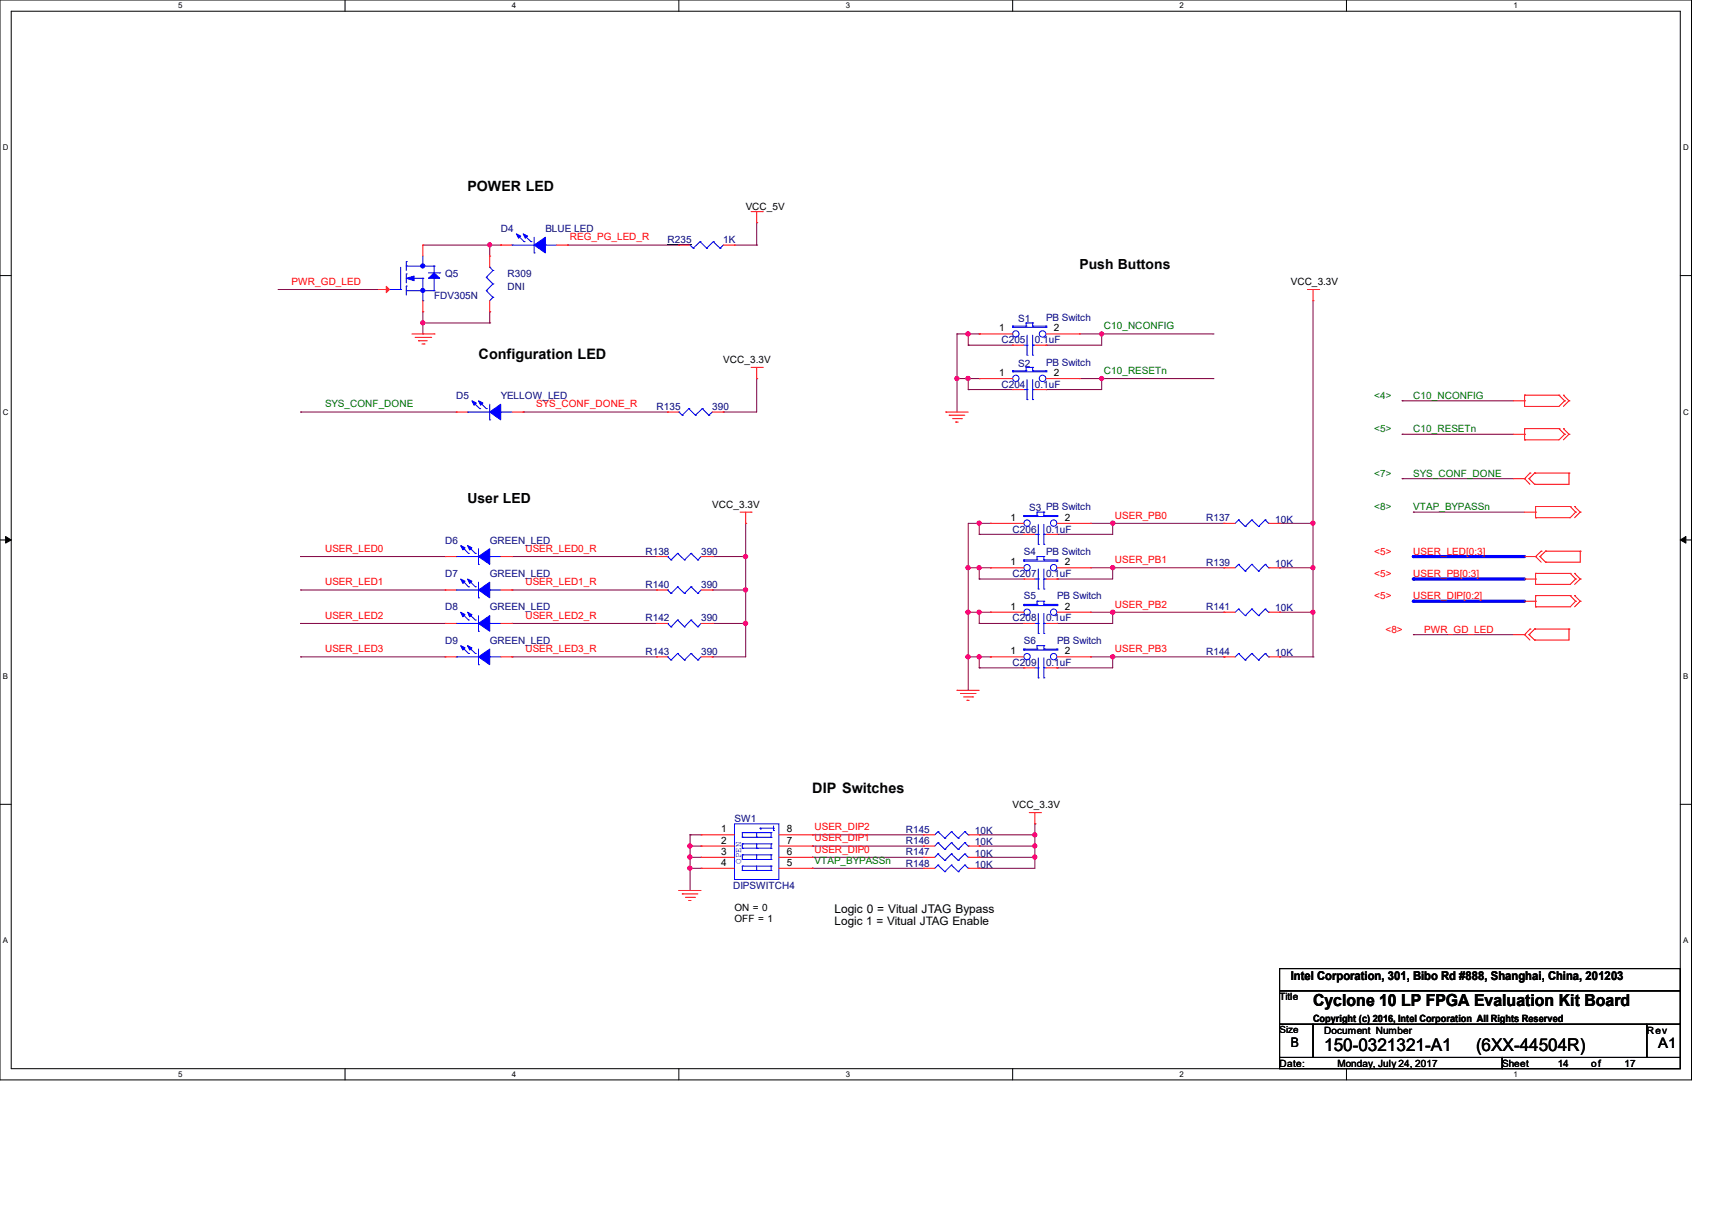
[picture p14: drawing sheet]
<svg xmlns="http://www.w3.org/2000/svg" width="297mm" height="210mm" viewBox="0 0 297 210" stroke-linecap="round" stroke-linejoin="round" font-family="sans-serif">
<defs><g id="words">
<g font-size="3">
<text x="229.7" y="182.3">150-0321321-A1</text>
<text x="256.1" y="182.3">(6XX-44504R)</text>
</g>
<text font-size="2.9" x="227.8" y="174.5">Cyclone 10 LP FPGA Evaluation Kit Board</text>
<g font-size="2.5">
<text x="81.1" y="33.1">POWER LED</text>
<text x="83" y="62.2">Configuration LED</text>
<text x="140.9" y="137.5">DIP Switches</text>
<text x="287.7" y="181.8">A1</text>
</g>
<g font-size="2.4">
<text x="187.3" y="46.7">Push Buttons</text>
<text x="81.1" y="87.2">User LED</text>
</g>
<text font-size="2.3" x="223.9" y="181.6">B</text>
<g font-size="2.1">
<text x="144.8" y="158.3">Logic 0 = Vitual JTAG Bypass</text>
<text x="223.9" y="170">Intel Corporation, 301, Bibo Rd #888, Shanghai, China, 201203</text>
</g>
<text font-size="2" x="144.8" y="160.4">Logic 1 = Vitual JTAG Enable</text>
<g font-size="1.7" fill="#000080">
<text x="86.9" y="40.2">D4</text>
<text x="94.6" y="40.2">BLUE LED</text>
<text x="77.2" y="48">Q5</text>
<text x="88.1" y="48">R309</text>
<text x="115.8" y="42.2">R235</text>
<text x="125.5" y="42.2">1K</text>
<text x="75.3" y="51.8">FDV305N</text>
<text x="88.1" y="50.3">DNI</text>
<text x="173.7" y="59.5">C205</text>
<text x="176.7" y="55.9">S1</text>
<text x="179.5" y="59.5">0.1uF</text>
<text x="181.5" y="55.7">PB Switch</text>
<text x="176.7" y="63.6">S2</text>
<text x="181.5" y="63.4">PB Switch</text>
<text x="79.2" y="69.2">D5</text>
<text x="86.9" y="69.2">YELLOW_LED</text>
<text x="113.9" y="71.1">R135</text>
<text x="123.6" y="71.1">390</text>
<text x="173.7" y="67.3">C204</text>
<text x="179.5" y="67.3">0.1uF</text>
<text x="178.6" y="88.7">S3 PB Switch</text>
<text x="77.2" y="94.3">D6</text>
<text x="85" y="94.3">GREEN_LED</text>
<text x="175.7" y="92.4">C206</text>
<text x="181.5" y="92.4">0.1uF</text>
<text x="209.2" y="90.4">R137</text>
<text x="221.2" y="90.6">10K</text>
<text x="77.2" y="100.1">D7</text>
<text x="85" y="100.1">GREEN_LED</text>
<text x="112" y="96.2">R138</text>
<text x="121.6" y="96.2">390</text>
<text x="175.7" y="100.1">C207</text>
<text x="177.6" y="96.2">S4</text>
<text x="181.5" y="96.2">PB Switch</text>
<text x="181.5" y="100.1">0.1uF</text>
<text x="209.2" y="98.1">R139</text>
<text x="221.2" y="98.3">10K</text>
<text x="77.2" y="105.9">D8</text>
<text x="85" y="105.9">GREEN_LED</text>
<text x="112" y="107.8">R142</text>
<text x="112" y="102">R140</text>
<text x="121.6" y="107.8">390</text>
<text x="121.6" y="102">390</text>
<text x="175.7" y="107.8">C208</text>
<text x="177.6" y="103.9">S5</text>
<text x="181.5" y="107.8">0.1uF</text>
<text x="183.4" y="103.9">PB Switch</text>
<text x="209.2" y="105.9">R141</text>
<text x="221.2" y="106">10K</text>
<text x="77.2" y="111.7">D9</text>
<text x="85" y="111.7">GREEN_LED</text>
<text x="112" y="113.6">R143</text>
<text x="121.6" y="113.6">390</text>
<text x="177.6" y="111.7">S6</text>
<text x="183.4" y="111.7">PB Switch</text>
<text x="209.2" y="113.6">R144</text>
<text x="221.2" y="113.8">10K</text>
<text x="175.7" y="115.5">C209</text>
<text x="181.5" y="115.5">0.1uF</text>
<text x="127.4" y="142.5">SW1</text>
<text x="157.1" y="144.5">R145</text>
<text x="157.1" y="146.4">R146</text>
<text x="157.1" y="148.3">R147</text>
<text x="169.1" y="144.6">10K</text>
<text x="169.1" y="146.6">10K</text>
<text x="169.1" y="148.5">10K</text>
<text x="127.2" y="154.1">DIPSWITCH4</text>
<text x="157.1" y="150.3">R148</text>
<text x="169.1" y="150.4">10K</text>
</g>
<g font-size="1.7" fill="#f00">
<text x="98.8" y="41.7">REG_PG_LED_R</text>
<text x="50.6" y="49.4">PWR_GD_LED</text>
<text x="93" y="70.7">SYS_CONF_DONE_R</text>
<text x="193.4" y="90">USER_PB0</text>
<text x="56.4" y="95.7">USER_LED0</text>
<text x="91.1" y="95.7">USER_LED0_R</text>
<text x="56.4" y="101.5">USER_LED1</text>
<text x="91.1" y="101.5">USER_LED1_R</text>
<text x="193.4" y="97.7">USER_PB1</text>
<text x="238.4" y="96.2">&lt;5&gt;</text>
<text x="238.4" y="100.1">&lt;5&gt;</text>
<text x="245.2" y="96.2">USER_LED[0:3]</text>
<text x="245.2" y="100.1">USER_PB[0:3]</text>
<text x="56.4" y="107.3">USER_LED2</text>
<text x="91.1" y="107.3">USER_LED2_R</text>
<text x="193.4" y="105.4">USER_PB2</text>
<text x="238.4" y="103.9">&lt;5&gt;</text>
<text x="245.2" y="103.9">USER_DIP[0:2]</text>
<text x="56.4" y="113.1">USER_LED3</text>
<text x="91.1" y="113.1">USER_LED3_R</text>
<text x="193.4" y="113.1">USER_PB3</text>
<text x="240.4" y="109.7">&lt;8&gt;</text>
<text x="247.1" y="109.7">PWR_GD_LED</text>
<text x="141.3" y="144">USER_DIP2</text>
<text x="141.3" y="145.9">USER_DIP1</text>
<text x="141.3" y="147.9">USER_DIP0</text>
</g>
<g font-size="1.7">
<text x="129.4" y="36.4">VCC_5V</text>
<text x="223.9" y="49.5">VCC_3.3V</text>
<text x="173.4" y="57.5">1</text>
<text x="182.8" y="57.5">2</text>
<text x="125.5" y="63">VCC_3.3V</text>
<text x="173.4" y="65.2">1</text>
<text x="182.8" y="65.2">2</text>
<text x="123.6" y="88.1">VCC_3.3V</text>
<text x="175.3" y="90.3">1</text>
<text x="184.7" y="90.3">2</text>
<text x="175.3" y="98">1</text>
<text x="184.7" y="98">2</text>
<text x="175.3" y="105.7">1</text>
<text x="184.7" y="105.7">2</text>
<text x="175.3" y="113.5">1</text>
<text x="184.7" y="113.5">2</text>
<text x="175.7" y="140.2">VCC_3.3V</text>
<text x="125.1" y="144.4">1</text>
<text x="125.1" y="146.3">2</text>
<text x="125.1" y="148.2">3</text>
<text x="136.5" y="148.2">6</text>
<text x="136.5" y="146.3">7</text>
<text x="136.5" y="144.4">8</text>
<text x="125.1" y="150.2">4</text>
<text x="136.5" y="150.2">5</text>
<text x="127.4" y="158">ON = 0</text>
<text x="127.4" y="159.9">OFF = 1</text>
<text x="222" y="173.4">Title</text>
<text x="222" y="179.2">Size</text>
<text x="227.8" y="177.3">Copyright (c) 2016, Intel Corporation All Rights Reserved</text>
<text x="229.7" y="179.2">Document Number</text>
<text x="285.7" y="179.2">Rev</text>
<text x="222" y="185">Date:</text>
<text x="232.1" y="185">Monday, July 24, 2017</text>
<text x="260.6" y="185">Sheet</text>
<text x="270.2" y="185">14</text>
<text x="276.1" y="185">of</text>
<text x="281.8" y="185">17</text>
</g>
<g font-size="1.7" fill="#008000">
<text x="191.5" y="57.1">C10_NCONFIG</text>
<text x="191.5" y="64.9">C10_RESETn</text>
<text x="56.4" y="70.7">SYS_CONF_DONE</text>
<text x="238.4" y="69.2">&lt;4&gt;</text>
<text x="245.2" y="69.2">C10_NCONFIG</text>
<text x="238.4" y="75">&lt;5&gt;</text>
<text x="245.2" y="75">C10_RESETn</text>
<text x="238.4" y="82.7">&lt;7&gt;</text>
<text x="245.2" y="82.7">SYS_CONF_DONE</text>
<text x="238.4" y="88.5">&lt;8&gt;</text>
<text x="245.2" y="88.5">VTAP_BYPASSn</text>
<text x="141.3" y="149.8">VTAP_BYPASSn</text>
</g>
<text font-size="1.6" fill="#00f" x="128.6" y="149.8" transform="rotate(-90 128.6 149.8)">OPEN</text>
<g font-size="1.4">
<text x="30.9" y="1.4">5</text>
<text x="88.8" y="1.4">4</text>
<text x="146.7" y="1.4">3</text>
<text x="204.6" y="1.4">2</text>
<text x="262.6" y="1.4">1</text>
<text x=".5" y="26.1">D</text>
<text x="292" y="26.1">D</text>
<text x=".5" y="71.9">C</text>
<text x="292" y="71.9">C</text>
<text x=".5" y="117.8">B</text>
<text x="292" y="117.8">B</text>
<text x=".5" y="163.6">A</text>
<text x="292" y="163.6">A</text>
<text x="30.9" y="186.8">5</text>
<text x="88.8" y="186.8">4</text>
<text x="146.7" y="186.8">3</text>
<text x="204.6" y="186.8">2</text>
<text x="262.6" y="186.8">1</text>
</g>
</g></defs>
<path d="M0 0h293.5v187.3h-293.5zM1.9 1.9h289.6v183.4h-289.6z" fill="none" stroke="#000" stroke-width=".17"/>
<g fill="#fff">
<path d="M30.9 .2h.8v1.5h-.8z"/>
<path d="M30.9 185.5h.8v1.6h-.8z"/>
</g>
<path d="M59.9 0v1.9M59.9 185.3v2" fill="none" stroke="#000" stroke-width=".17"/>
<g fill="#fff">
<path d="M88.8 .2h.8v1.5h-.8z"/>
<path d="M88.8 185.5h.8v1.6h-.8z"/>
</g>
<path d="M117.8 0v1.9M117.8 185.3v2" fill="none" stroke="#000" stroke-width=".17"/>
<g fill="#fff">
<path d="M146.7 .2h.8v1.5h-.8z"/>
<path d="M146.7 185.5h.8v1.6h-.8z"/>
</g>
<path d="M175.7 0v1.9M175.7 185.3v2" fill="none" stroke="#000" stroke-width=".17"/>
<g fill="#fff">
<path d="M204.6 .2h.8v1.5h-.8z"/>
<path d="M204.6 185.5h.8v1.6h-.8z"/>
</g>
<path d="M233.6 0v1.9M233.6 185.3v2" fill="none" stroke="#000" stroke-width=".17"/>
<g fill="#fff">
<path d="M262.6 .2h.7v1.5h-.7z"/>
<path d="M262.6 185.5h.7v1.6h-.7z"/>
<path d="M.5 24.8h1v1.6h-1z"/>
<path d="M292 24.8h1v1.6h-1z"/>
<path d="M.5 70.7h1v1.5h-1z"/>
<path d="M292 70.7h1v1.5h-1z"/>
</g>
<path d="M0 47.8h1.9M291.5 47.8h2" fill="none" stroke="#000" stroke-width=".17"/>
<g fill="#fff">
<path d="M.5 116.5h.9v1.6h-.9z"/>
<path d="M292 116.5h.9v1.6h-.9z"/>
</g>
<path d="M0 93.6h1.9M291.5 93.6h2" fill="none" stroke="#000" stroke-width=".17"/>
<path d="M1 93l.9 .6-.9 .6zM291.5 93.6l1-.6v1.2z" fill="#000" stroke="#000" stroke-width=".17"/>
<g fill="#fff">
<path d="M.5 162.4h.9v1.5h-.9z"/>
<path d="M292 162.4h.9v1.5h-.9z"/>
</g>
<path d="M0 139.5h1.9M291.5 139.5h2" fill="none" stroke="#000" stroke-width=".17"/>
<g fill="none" stroke="#800040" stroke-width=".17">
<path d="M166 57.9h.1M166 57.9h2M166 57.9v13.6M168 57.9h.1M187.3 57.9h3.8M191.1 57.9h.1M166 65.7h.1M187.3 65.7h3.8M191.1 65.7h.1M243.2 69.5h.1M243.2 75.3h.1M243.2 69.5h19.4"/>
<path d="M243.2 75.3h19.4M243.2 83h.1M243.2 83h19.4M245.2 88.8h.1M245.2 88.8h19.3M119.7 144.8h.1M119.7 148.7h.1M119.7 150.6h.1M119.7 146.7h.1M119.7 144.8h1.9M119.7 144.8v9.6M119.7 146.7h1.9"/>
<path d="M119.7 150.6h1.9M119.7 148.7h1.9M169.9 144.8h.1M179.5 142.9h.1M179.5 142.9v1.9h-9.6"/>
</g>
<g fill="#f0f" stroke="#f0f" stroke-width=".17">
<circle cx="167.9" cy="57.9" r=".37"/>
<circle cx="166" cy="65.6" r=".36"/>
<circle cx="191.1" cy="65.6" r=".36"/>
<circle cx="119.7" cy="150.6" r=".37"/>
<circle cx="119.7" cy="148.6" r=".37"/>
<circle cx="119.7" cy="146.7" r=".37"/>
<circle cx="179.5" cy="144.8" r=".36"/>
</g>
<path d="M245.2 96.5h19.3" fill="none" stroke="#00f" stroke-width=".55"/>
<circle cx="245.2" cy="96.5" r=".28" fill="#00f"/>
<path d="M245.2 100.4h19.3" fill="none" stroke="#00f" stroke-width=".55"/>
<circle cx="245.2" cy="100.4" r=".28" fill="#00f"/>
<path d="M245.2 104.3h19.3" fill="none" stroke="#00f" stroke-width=".55"/>
<circle cx="245.2" cy="104.3" r=".28" fill="#00f"/>
<g fill="none" stroke="#800040" stroke-width=".17">
<path d="M131.3 38.6h.1M131.3 38.6v3.9M48.3 50.2h.1M48.3 50.2h17.4M73.4 56h.1M73.4 57.9h.1M73.4 42.5h13.5M73.4 54.1v3.8M73.4 56h11.6M85 42.5h.1M85 56h.1M85 54.1h.1"/>
<path d="M85 42.5v1.9M85 54.1v1.9M86.9 42.5h.1M98.5 42.5h.1M98.5 42.5h19.3M127.4 42.5h3.9M131.3 42.5h.1M168 59.9h.1M168 57.9h.1M168 57.9v2M168 59.9h7.7M168 57.9h1.9"/>
<path d="M169.9 57.9h.1M181.5 59.9h.1M191.1 57.9h.1M191.1 57.9v2h-9.6M191.1 57.9h19.3M210.4 57.9h.1M227.8 52.2v61.7M52.2 71.5h.1M52.2 71.5h27M90.8 71.5h.1M90.8 71.5h25M125.5 71.5h.1"/>
<path d="M131.3 65.7h.1M131.3 65.7v5.8h-5.8M166 65.7h3.9M168 67.6h.1M168 65.7h.1M168 65.7v1.9M168 67.6h7.7M169.9 65.7h.1M181.5 67.6h.1M191.1 65.7h.1M191.1 65.7v1.9h-9.6M191.1 65.7h19.3"/>
<path d="M210.4 65.7h.1M52.2 96.5h.1M52.2 96.5h25M88.8 96.5h.1M88.8 96.5h25.1M123.6 96.5h.1M123.6 96.5h5.8M129.4 90.8h.1M129.4 96.5h.1M129.4 90.8v23.1h-5.8M168 98.5h.1M168 98.5h3.8"/>
<path d="M169.9 98.5h.1M169.9 90.8h.1M169.9 92.7h.1M169.9 92.7h7.7M169.9 90.8v1.9M169.9 98.5v1.9M171.8 90.8h.1M171.8 98.5h.1M171.8 90.8h-3.8v28.9M183.4 92.7h.1M189.2 90.8h23.1M189.2 98.5h23.1"/>
<path d="M193 90.8h.1M193 98.5h.1M193 90.8v1.9h-9.6M193 98.5v1.9h-9.6M212.3 90.8h.1M212.3 98.5h.1M222 90.8h.1M222 98.5h.1M222 90.8h5.8M222 98.5h5.8M227.8 90.8h.1M227.8 98.5h.1"/>
<path d="M52.2 102.3h.1M52.2 108.1h.1M52.2 113.9h.1M52.2 102.3h25M52.2 108.1h25M52.2 113.9h25M88.8 102.3h.1M88.8 108.1h.1M88.8 113.9h.1M88.8 102.3h25.1M88.8 108.1h25.1M88.8 113.9h25.1"/>
<path d="M123.6 102.3h.1M123.6 108.1h.1M123.6 113.9h.1M123.6 102.3h5.8M123.6 108.1h5.8M129.4 102.3h.1M129.4 108.1h.1M168 113.9h.1M168 106.2h.1M168 113.9h3.8M168 106.2h3.8M169.9 113.9h.1"/>
<path d="M169.9 106.2h.1M169.9 100.4h.1M169.9 108.1h.1M169.9 115.8h.1M169.9 108.1h7.7M169.9 106.2v1.9M169.9 113.9v1.9M169.9 100.4h7.7M169.9 115.8h7.7M171.8 106.2h.1M171.8 113.9h.1M183.4 100.4h.1"/>
<path d="M183.4 108.1h.1M183.4 115.8h.1M189.2 113.9h23.1M189.2 106.2h23.1M193 106.2h.1M193 113.9h.1M193 106.2v1.9h-9.6M193 113.9v1.9h-9.6M212.3 106.2h.1M212.3 113.9h.1M222 106.2h.1M222 113.9h.1"/>
<path d="M222 113.9h5.8M222 106.2h5.8M227.8 106.2h.1M227.8 113.9h.1M245.2 110.1h.1M245.2 110.1h17.4M140.9 144.8h.1M140.9 146.7h.1M140.9 148.7h.1M140.9 150.6h.1M140.9 146.7h19.3M140.9 148.7h19.3"/>
<path d="M140.9 150.6h19.3M140.9 144.8h19.3M169.9 146.7h.1M169.9 148.7h.1M169.9 150.6h.1M169.9 146.7h9.6M169.9 148.7h9.6M179.5 144.8h.1M179.5 146.7h.1M179.5 148.7h.1M179.5 144.8v5.8h-9.6"/>
</g>
<g fill="#f0f" stroke="#f0f" stroke-width=".17">
<circle cx="129.3" cy="96.5" r=".37"/>
<circle cx="129.3" cy="102.3" r=".37"/>
<circle cx="129.3" cy="108.1" r=".37"/>
<circle cx="193" cy="90.7" r=".37"/>
<circle cx="193" cy="98.4" r=".37"/>
<circle cx="167.9" cy="113.9" r=".37"/>
<circle cx="167.9" cy="106.2" r=".37"/>
<circle cx="167.9" cy="98.4" r=".37"/>
<circle cx="227.8" cy="90.7" r=".36"/>
<circle cx="227.8" cy="98.4" r=".36"/>
<circle cx="227.8" cy="106.2" r=".36"/>
<circle cx="179.5" cy="148.6" r=".36"/>
<circle cx="179.5" cy="146.7" r=".36"/>
<circle cx="167.9" cy="65.6" r=".37"/>
<circle cx="191.1" cy="57.9" r=".36"/>
<circle cx="169.9" cy="90.7" r=".36"/>
<circle cx="169.9" cy="98.4" r=".36"/>
<circle cx="193" cy="106.2" r=".37"/>
<circle cx="169.9" cy="106.2" r=".36"/>
<circle cx="193" cy="113.9" r=".37"/>
<circle cx="169.9" cy="113.9" r=".36"/>
<circle cx="84.9" cy="42.5" r=".36"/>
<circle cx="73.3" cy="56" r=".36"/>
<circle cx="167.9" cy="57.9" r=".37"/>
<circle cx="166" cy="65.6" r=".36"/>
<circle cx="191.1" cy="65.6" r=".36"/>
<circle cx="119.7" cy="150.6" r=".37"/>
<circle cx="119.7" cy="148.6" r=".37"/>
<circle cx="119.7" cy="146.7" r=".37"/>
<circle cx="179.5" cy="144.8" r=".36"/>
</g>
<g fill="none" stroke="#f00" stroke-width=".17">
<path d="M130.3 36.7h1.9M131.3 38.6h.1M131.3 36.7v1.9M132.2 36.7h.1M65.7 50.2h.1M65.7 50.2h1.9M71.5 57.9h3.8M72 58.5h2.7M72.6 59.1h.1M72.6 59.1h1.5M73.2 59.6h.4M73.4 42.5h.1"/>
<path d="M73.4 54.1h.1M73.4 42.5v1.9M73.4 52.2v1.9M73.6 59.6h.1M74.7 58.5h.1M75.3 57.9h.1M85 54.1h.1M85 44.4h.1M85 44.4v2M85 52.2v1.9M86.9 42.5h.1M86.9 42.5h1.9"/>
<path d="M96.5 42.5h2M98.5 42.5h.1M117.8 42.5h.1M117.8 42.5h1.9M125.5 42.5h1.9M127.4 42.5h.1M169.9 57.9h.1M169.9 57.9h5.8M175.7 59.9h.1M175.7 59.9h1.9M179.5 59.9h2M181.5 59.9h.1"/>
<path d="M181.5 57.9h5.8M187.3 57.9h.1M226.8 50.2h2M227.8 52.2h.1M227.8 50.2v2M228.8 50.2h.1M79.2 71.5h.1M79.2 71.5h1.9M88.8 71.5h2M90.8 71.5h.1M115.8 71.5h.1M115.8 71.5h2"/>
<path d="M123.6 71.5h1.9M125.5 71.5h.1M130.3 63.7h1.9M131.3 65.7h.1M131.3 63.7v2M132.2 63.7h.1M164.1 71.5h.1M164.1 71.5h3.9M164.7 72h.1M164.7 72h2.7M165.3 72.6h1.5M165.8 73.2h.1"/>
<path d="M165.8 73.2h.4M166.8 72.6h.1M169.9 65.7h.1M169.9 65.7h5.8M175.7 67.6h.1M175.7 67.6h1.9M179.5 67.6h2M181.5 67.6h.1M181.5 65.7h5.8M187.3 65.7h.1M262.6 69.5h1.9M262.6 75.3h1.9"/>
<path d="M264.5 68.5h.1M264.5 70.5h.1M264.5 69.5h.1M264.5 74.3h.1M264.5 76.3h.1M264.5 75.3h.1M264.5 68.5h6M264.5 68.5v2M264.5 74.3v2M264.5 74.3h6M270.5 68.5h.1M270.5 74.3h.1"/>
<path d="M270.5 68.5l.9 1M270.5 74.3l.9 1M271.2 68.5h.1M271.2 74.3h.1M271.2 68.5l1 1M271.2 74.3l1 1M271.4 69.5h.1M271.4 75.3h.1M271.4 69.5l-.9 1h-6M271.4 75.3l-.9 1h-6M272.2 69.5h.1M272.2 75.3h.1"/>
<path d="M272.2 69.5l-1 1M272.2 75.3l-1 1M77.2 96.5h.1M77.2 96.5h2M86.9 96.5h1.9M88.8 96.5h.1M113.9 96.5h.1M113.9 96.5h1.9M121.6 96.5h2M123.6 96.5h.1M128.4 88.8h1.9M129.4 90.8h.1"/>
<path d="M129.4 88.8v2M130.3 88.8h.1M171.8 90.8h.1M171.8 98.5h.1M171.8 90.8h5.8M171.8 98.5h5.8M177.6 92.7h.1M177.6 92.7h1.9M181.5 92.7h1.9M183.4 92.7h.1M183.4 90.8h5.8M183.4 98.5h5.8"/>
<path d="M189.2 90.8h.1M189.2 98.5h.1M212.3 90.8h.1M212.3 98.5h.1M212.3 90.8h2M212.3 98.5h2M220.1 90.8h1.9M220.1 98.5h1.9M222 90.8h.1M222 98.5h.1M262.6 83h1.9M264.5 83h.1"/>
<path d="M264.5 88.8h1.9M264.5 83l.9 1M264.5 96.5h1.9M265.3 83h.1M265.3 83l.9 1M265.4 82h.1M265.4 82l-.9 1M266.2 82h.1M266.2 84h.1M266.2 82h6M266.2 82l-.9 1M266.4 87.8h.1"/>
<path d="M266.4 89.8h.1M266.4 88.8h.1M266.4 96.5h.1M266.4 99.4h.1M266.4 87.8h6M266.4 87.8v2M266.4 99.4v1.9M266.4 96.5l1 1M266.4 99.4h6M267.2 96.5h.1M267.2 96.5l.9 1M267.4 95.6h.1"/>
<path d="M267.4 95.6l-1 .9M268.1 95.6h.1M268.1 97.5h.1M268.1 95.6h6.1M268.1 95.6l-.9 .9M272.2 82h.1M272.2 82v2h-6M272.4 87.8h.1M272.4 99.4h.1M272.4 87.8l.9 1M272.4 99.4l.9 1M273.2 87.8h.1"/>
<path d="M273.2 99.4h.1M273.2 87.8l1 1M273.2 99.4l1 1M273.3 88.8h.1M273.3 88.8l-.9 1h-6M274.2 88.8h.1M274.2 95.6h.1M274.2 88.8l-1 1M274.2 95.6v1.9h-6.1M77.2 113.9h.1M77.2 108.1h.1M77.2 102.3h.1"/>
<path d="M77.2 113.9h2M77.2 108.1h2M77.2 102.3h2M86.9 113.9h1.9M86.9 108.1h1.9M86.9 102.3h1.9M88.8 113.9h.1M88.8 108.1h.1M88.8 102.3h.1M113.9 113.9h.1M113.9 108.1h.1M113.9 102.3h.1"/>
<path d="M113.9 113.9h1.9M113.9 108.1h1.9M113.9 102.3h1.9M121.6 113.9h2M121.6 108.1h2M121.6 102.3h2M123.6 113.9h.1M123.6 108.1h.1M123.6 102.3h.1M166 119.7h.1M166 119.7h3.9M171.8 106.2h.1"/>
<path d="M171.8 113.9h.1M171.8 113.9h5.8M171.8 106.2h5.8M177.6 108.1h.1M177.6 115.8h.1M177.6 100.4h.1M177.6 100.4h1.9M177.6 108.1h1.9M177.6 115.8h1.9M181.5 100.4h1.9M181.5 108.1h1.9M181.5 115.8h1.9"/>
<path d="M183.4 108.1h.1M183.4 115.8h.1M183.4 100.4h.1M183.4 113.9h5.8M183.4 106.2h5.8M189.2 106.2h.1M189.2 113.9h.1M212.3 106.2h.1M212.3 113.9h.1M212.3 113.9h2M212.3 106.2h2M220.1 113.9h1.9"/>
<path d="M220.1 106.2h1.9M222 106.2h.1M222 113.9h.1M262.6 110.1h1.9M264.5 110.1h.1M264.5 100.4h1.9M264.5 104.3h1.9M264.5 110.1l.9 .9M265.3 110.1h.1M265.3 110.1l.9 .9M265.4 109.1h.1M265.4 109.1l-.9 1"/>
<path d="M266.2 109.1h.1M266.2 111h.1M266.2 109.1h6M266.2 109.1l-.9 1M266.4 101.3h.1M266.4 100.4h.1M266.4 103.3h.1M266.4 105.2h.1M266.4 104.3h.1M266.4 103.3v1.9M266.4 103.3h6M272.2 109.1h.1"/>
<path d="M272.2 109.1v1.9h-6M272.4 103.3h.1M272.4 103.3l.9 1M273.2 103.3h.1M273.2 103.3l1 1M273.3 100.4h.1M273.3 104.3h.1M273.3 100.4l-.9 .9h-6M273.3 104.3l-.9 .9h-6M274.2 100.4h.1M274.2 104.3h.1M274.2 100.4l-1 .9"/>
<path d="M274.2 104.3l-1 .9M166.6 120.3h.1M166.6 120.3h2.7M167.2 120.9h1.5M167.8 121.5h.1M167.8 121.5h.3M168.7 120.9h.1M117.8 154.4h.1M117.8 154.4h3.8M118.4 155h.1M118.4 155h2.7M118.9 155.6h1.6"/>
<path d="M119.5 156.2h.1M119.5 156.2h.4M120.5 155.6h.1M121.6 144.8h.1M121.6 146.7h.1M121.6 148.7h.1M121.6 150.6h.1M121.6 150.6h5.8M121.6 144.8h5.8M121.6 146.7h5.8M121.6 148.7h5.8M135.1 150.6h5.8"/>
<path d="M135.1 144.8h5.8M135.1 146.7h5.8M135.1 148.7h5.8M140.9 150.6h.1M140.9 148.7h.1M140.9 146.7h.1M140.9 144.8h.1M160.2 150.6h.1M160.2 144.8h.1M160.2 146.7h.1M160.2 148.7h.1M160.2 150.6h2"/>
<path d="M160.2 144.8h2M160.2 146.7h2M160.2 148.7h2M168 150.6h1.9M168 144.8h1.9M168 146.7h1.9M168 148.7h1.9M169.9 150.6h.1M169.9 144.8h.1M169.9 146.7h.1M169.9 148.7h.1M178.6 140.9h1.9"/>
<path d="M179.5 142.9h.1M179.5 140.9v2M180.5 140.9h.1"/>
</g>
<path d="M222 168h69.5v3.8h-69.5zM222 171.8h69.5v5.8h-69.5zM222 177.6h5.8v5.8h-5.8zM227.8 177.6h57.9v5.8h-57.9zM285.7 177.6h5.8v5.8h-5.8zM222 183.4h38.6v1.9h-38.6zM260.6 183.4h30.9v1.9h-30.9z" fill="none" stroke="#000" stroke-width=".17"/>
<g fill="none" stroke="#00f" stroke-width=".17">
<path d="M67.6 50.2h.1M67.6 50.2h1.9M69.5 50.2h.1M69.5 46.4v3.8M70.5 49.6h.1M70.5 47.5h.1M70.5 45.4h.1M70.5 46.1h.1M70.5 45.4v1.5M70.5 47.5v1.6M70.5 49.6v1.6M70.5 50.4h4.8"/>
<path d="M70.5 46.1h4.8M71.5 48.3h1.9M73.4 46.1h.1M73.4 48.3h.1M73.4 52.2h.1M73.4 44.4v1.7M73.4 48.3v3.9M74.3 47.3h2M75.3 50.4h.1M75.3 48.3h.1M75.3 46.1h.1M75.3 46.1v1.2"/>
<path d="M75.3 48.3v2.1M76.3 47.3h.1M84.4 50.4h.1M84.4 48.1h.1M84.4 50.4l1.1 1.2M84.4 48.1l1.1 1.1M85 46.4h.1M85 46.4l.5 .5M85.5 51.6h.1M85.5 49.2h.1M85.5 46.9h.1M85.5 51.6l-.5 .6"/>
<path d="M85.5 49.2l-1.1 1.2M85.5 46.9l-1.1 1.2M88.8 42.5h.1M88.8 42.5h3.9M89.8 40.8l1.1 1.1M90.9 41.9h.1M90.9 40.8l1.2 1.1M92.1 41.9h.1M92.7 43.9h.1M92.7 41.1v2.8M94.6 42.5h.1M94.6 42.5h1.9"/>
<path d="M119.7 42.5h.1M119.7 42.5l.6 .6M120.3 43.1h.1M121.5 41.9h.1M121.5 41.9l1.1 1.2M121.5 41.9l-1.2 1.2M122.6 43.1h.1M123.7 41.9h.1M123.7 41.9l1.2 1.2M123.7 41.9l-1.1 1.2M124.9 43.1h.1M125.5 42.5l-.6 .6"/>
<path d="M175.7 56.6h.1M175.7 56.8h.1M175.7 56.6v.2M175.7 56.8h5.8M175.7 56.6h2.3M177.6 59.9h.6M178 56h.1M178 56.6h.1M178 56v.6M178 56h1.2M178.2 59.9h.1M178.2 58.1v3.5"/>
<path d="M179.2 59.9h.1M179.2 56.6h.1M179.2 56h.1M179.2 56v.6M179.2 58.1v3.5M179.2 59.9h.3M179.2 56.6h2.3M181.5 56.8h.1M181.5 56.6h.1M181.5 56.6v.2M81.1 71.5h.1M81.1 71.5h3.9"/>
<path d="M82 69.7l1.2 1.2M83.2 70.9h.1M83.2 69.7l1.2 1.2M84.4 70.9h.1M85 72.8h.1M85 70.1v2.7M86.9 71.5h.1M86.9 71.5h1.9M117.8 71.5h.1M117.8 71.5l.6 .5M118.4 72h.1M119.5 70.9h.1"/>
<path d="M119.5 70.9l1.1 1.1M119.5 70.9l-1.1 1.1M120.6 72h.1M121.8 70.9h.1M121.8 70.9l1.2 1.1M121.8 70.9l-1.2 1.1M123 72h.1M123.6 71.5l-.6 .5M175.7 64.3h.1M175.7 64.5h.1M175.7 64.5h5.8M175.7 64.3h2.3"/>
<path d="M175.7 64.3v.2M177.6 67.6h.6M178 63.7h.1M178 64.3h.1M178 63.7h1.2M178 63.7v.6M178.2 61.6h.1M178.2 69.3h.1M178.2 67.6h.1M178.2 65.8v3.5M179.2 64.3h.1M179.2 63.7h.1"/>
<path d="M179.2 61.6h.1M179.2 67.6h.1M179.2 69.3h.1M179.2 64.3h2.3M179.2 63.7v.6M179.2 65.8v3.5M179.2 67.6h.3M181.5 64.5h.1M181.5 64.3h.1M181.5 64.3v.2M79.2 96.5h.1M79.2 96.5h3.8"/>
<path d="M80.1 94.8l1.2 1.2M81.3 96h.1M81.3 94.8l1.2 1.2M82.5 96h.1M83 97.9h.1M83 95.2v2.7M85 96.5h.1M85 96.5h1.9M115.8 96.5h.1M115.8 96.5l.6 .6M116.4 97.1h.1M117.6 96h.1"/>
<path d="M117.6 96l1.1 1.1M117.6 96l-1.2 1.1M118.7 97.1h.1M119.9 96h.1M119.9 96l1.2 1.1M119.9 96l-1.2 1.1M121.1 97.1h.1M121.6 96.5l-.5 .6M177.6 89.4h.1M177.6 89.6h.1M177.6 97.1h.1M177.6 97.3h.1"/>
<path d="M177.6 89.6h5.8M177.6 89.4h2.3M177.6 89.4v.2M177.6 97.1v.2M177.6 97.3h5.8M177.6 97.1h2.3M179.5 92.7h.6M179.9 88.8h.1M179.9 89.4h.1M179.9 96.5h.1M179.9 97.1h.1M179.9 96.5h1.2"/>
<path d="M179.9 88.8h1.2M179.9 88.8v.6M179.9 96.5v.6M180.1 94.4h.1M180.1 92.7h.1M180.1 90.9v3.5M180.1 98.7v3.5M181.1 92.7h.1M181.1 94.4h.1M181.1 89.4h.1M181.1 88.8h.1M181.1 97.1h.1"/>
<path d="M181.1 96.5h.1M181.1 92.7h.4M181.1 88.8v.6M181.1 90.9v3.5M181.1 96.5v.6M181.1 98.7v3.5M181.1 89.4h2.3M181.1 97.1h2.3M183.4 89.6h.1M183.4 89.4h.1M183.4 97.3h.1M183.4 97.1h.1"/>
<path d="M183.4 89.4v.2M183.4 97.1v.2M214.9 90.2h.1M214.9 97.9h.1M214.9 97.9l-.6 .6M214.9 90.2l-.6 .6M214.9 90.2l1.1 1.1M214.9 97.9l1.1 1.2M216 91.3h.1M216 99.1h.1M217.2 90.2h.1M217.2 97.9h.1"/>
<path d="M217.2 90.2l-1.2 1.1M217.2 90.2l1.2 1.1M217.2 97.9l-1.2 1.2M217.2 97.9l1.2 1.2M218.4 91.3h.1M218.4 99.1h.1M219.5 90.2h.1M219.5 97.9h.1M219.5 90.2l-1.1 1.1M219.5 90.2l.6 .6M219.5 97.9l-1.1 1.2M219.5 97.9l.6 .6"/>
<path d="M220.1 90.8h.1M220.1 98.5h.1M79.2 113.9h.1M79.2 108.1h.1M79.2 102.3h.1M79.2 113.9h3.8M79.2 108.1h3.8M79.2 102.3h3.8M80.1 112.2l1.2 1.1M80.1 106.4l1.2 1.1M80.1 100.6l1.2 1.2M81.3 113.3h.1"/>
<path d="M81.3 107.5h.1M81.3 101.8h.1M81.3 112.2l1.2 1.1M81.3 106.4l1.2 1.1M81.3 100.6l1.2 1.2M82.5 113.3h.1M82.5 107.5h.1M82.5 101.8h.1M83 115.3h.1M83 109.5h.1M83 103.7h.1M83 101v2.7"/>
<path d="M83 106.8v2.7M83 112.6v2.7M85 113.9h.1M85 108.1h.1M85 102.3h.1M85 113.9h1.9M85 108.1h1.9M85 102.3h1.9M115.8 113.9h.1M115.8 108.1h.1M115.8 102.3h.1M115.8 113.9l.6 .6"/>
<path d="M115.8 108.1l.6 .6M115.8 102.3l.6 .6M116.4 114.5h.1M116.4 108.7h.1M116.4 102.9h.1M117.6 113.3h.1M117.6 107.5h.1M117.6 101.8h.1M117.6 113.3l1.1 1.2M117.6 113.3l-1.2 1.2M117.6 107.5l1.1 1.2M117.6 107.5l-1.2 1.2"/>
<path d="M117.6 101.8l1.1 1.1M117.6 101.8l-1.2 1.1M118.7 114.5h.1M118.7 108.7h.1M118.7 102.9h.1M119.9 113.3h.1M119.9 107.5h.1M119.9 101.8h.1M119.9 113.3l1.2 1.2M119.9 113.3l-1.2 1.2M119.9 107.5l1.2 1.2M119.9 107.5l-1.2 1.2"/>
<path d="M119.9 101.8l1.2 1.1M119.9 101.8l-1.2 1.1M121.1 114.5h.1M121.1 108.7h.1M121.1 102.9h.1M121.6 113.9l-.5 .6M121.6 108.1l-.5 .6M121.6 102.3l-.5 .6M177.6 104.8h.1M177.6 105h.1M177.6 112.6h.1M177.6 112.7h.1"/>
<path d="M177.6 104.8v.2M177.6 112.6v.1M177.6 105h5.8M177.6 104.8h2.3M177.6 112.7h5.8M177.6 112.6h2.3M179.5 108.1h.6M179.5 115.8h.6M179.5 100.4h.6M179.9 104.3h.1M179.9 104.8h.1M179.9 112h.1"/>
<path d="M179.9 112.6h.1M179.9 104.3v.5M179.9 112v.6M179.9 104.3h1.2M179.9 112h1.2M180.1 109.9h.1M180.1 108.1h.1M180.1 117.6h.1M180.1 115.8h.1M180.1 102.2h.1M180.1 100.4h.1M180.1 106.4v3.5"/>
<path d="M180.1 114.1v3.5M181.1 104.8h.1M181.1 104.3h.1M181.1 108.1h.1M181.1 109.9h.1M181.1 115.8h.1M181.1 117.6h.1M181.1 100.4h.1M181.1 102.2h.1M181.1 112.6h.1M181.1 112h.1M181.1 104.3v.5"/>
<path d="M181.1 106.4v3.5M181.1 112v.6M181.1 114.1v3.5M181.1 108.1h.4M181.1 104.8h2.3M181.1 115.8h.4M181.1 100.4h.4M181.1 112.6h2.3M183.4 105h.1M183.4 104.8h.1M183.4 112.7h.1M183.4 112.6h.1"/>
<path d="M183.4 104.8v.2M183.4 112.6v.1M214.9 105.6h.1M214.9 113.3h.1M214.9 105.6l-.6 .6M214.9 105.6l1.1 1.2M214.9 113.3l-.6 .6M214.9 113.3l1.1 1.2M216 106.8h.1M216 114.5h.1M217.2 105.6h.1M217.2 113.3h.1"/>
<path d="M217.2 105.6l-1.2 1.2M217.2 105.6l1.2 1.2M217.2 113.3l-1.2 1.2M217.2 113.3l1.2 1.2M218.4 106.8h.1M218.4 114.5h.1M219.5 105.6h.1M219.5 113.3h.1M219.5 105.6l-1.1 1.2M219.5 105.6l.6 .6M219.5 113.3l-1.1 1.2M219.5 113.3l.6 .6"/>
<path d="M220.1 106.2h.1M220.1 113.9h.1M127.4 142.9h7.7v9.6h-7.7zM128.8 146.3h.1M128.8 149.1h.1M128.8 148.3h.1M128.8 145.2h.1M128.8 144.4h.1M128.8 151h.1M128.8 150.2h.1M128.8 147.1h.1M128.8 144.4v.8"/>
<path d="M128.8 146.3v.8M128.8 148.3v.8M128.8 150.2v.8M128.8 148.3h5M128.8 149.1h5M128.8 145.2h5M128.8 150.2h5M128.8 151h5M128.8 146.3h5M128.8 144.4h5M128.8 147.1h5M131.3 147.1h.1"/>
<path d="M131.3 149.1h.1M131.3 151h.1M131.3 145.2h.1M131.3 144.4v.8M131.3 146.3v.8M131.3 148.3v.8M131.3 150.2v.8M131.9 143.6h.1M131.9 143.6l.1 .2M131.9 143.6h2.3M133.8 148.3h.1M133.8 149.1h.1"/>
<path d="M133.8 150.2h.1M133.8 151h.1M133.8 146.3h.1M133.8 144.4h.1M133.8 147.1h.1M133.8 145.2h.1M133.8 144.4v.8M133.8 146.3v.8M133.8 148.3v.8M133.8 150.2v.8M134.2 143.6h.1M134.2 144h.1"/>
<path d="M134.2 143.3v.7M162.7 150h.1M162.7 144.2h.1M162.7 146.1h.1M162.7 148.1h.1M162.7 150l-.5 .6M162.7 150l1.2 1.2M162.7 144.2l-.5 .6M162.7 144.2l1.2 1.2M162.7 146.1l-.5 .6M162.7 146.1l1.2 1.2M162.7 148.1l-.5 .6"/>
<path d="M162.7 148.1l1.2 1.1M163.9 151.2h.1M163.9 145.4h.1M163.9 147.3h.1M163.9 149.2h.1M165.1 150h.1M165.1 144.2h.1M165.1 146.1h.1M165.1 148.1h.1M165.1 150l-1.2 1.2M165.1 150l1.1 1.2M165.1 144.2l-1.2 1.2"/>
<path d="M165.1 144.2l1.1 1.2M165.1 146.1l-1.2 1.2M165.1 146.1l1.1 1.2M165.1 148.1l-1.2 1.1M165.1 148.1l1.1 1.1M166.2 151.2h.1M166.2 145.4h.1M166.2 147.3h.1M166.2 149.2h.1M167.4 150h.1M167.4 144.2h.1M167.4 146.1h.1"/>
<path d="M167.4 148.1h.1M167.4 150l-1.2 1.2M167.4 150l.6 .6M167.4 144.2l-1.2 1.2M167.4 144.2l.6 .6M167.4 146.1l-1.2 1.2M167.4 146.1l.6 .6M167.4 148.1l-1.2 1.1M167.4 148.1l.6 .6M168 150.6h.1M168 144.8h.1M168 146.7h.1"/>
<path d="M168 148.7h.1"/>
<circle cx="176.2" cy="57.9" r=".55"/>
<circle cx="180.9" cy="57.9" r=".56"/>
<circle cx="176.2" cy="65.6" r=".55"/>
<circle cx="180.9" cy="65.6" r=".56"/>
<circle cx="178.2" cy="90.7" r=".55"/>
<circle cx="178.2" cy="98.4" r=".55"/>
<circle cx="182.8" cy="90.7" r=".55"/>
<circle cx="182.8" cy="98.4" r=".55"/>
<circle cx="178.2" cy="113.9" r=".55"/>
<circle cx="178.2" cy="106.2" r=".55"/>
<circle cx="182.8" cy="106.2" r=".55"/>
<circle cx="182.8" cy="113.9" r=".55"/>
</g>
<g fill="#00f" stroke="#00f" stroke-width=".17">
<path d="M74.3 48.3l1-1 1 1z"/>
<path d="M70.5 48.3l1.3-.4v.8z"/>
<path d="M83 96.5l2-1.3v2.7z" fill-rule="evenodd"/>
<path d="M79.9 94.6l.8 .4-.4 .4z" fill-rule="evenodd"/>
<path d="M81.1 94.6l.8 .4-.4 .4z" fill-rule="evenodd"/>
<path d="M92.7 42.5l1.9-1.4v2.8z" fill-rule="evenodd"/>
<path d="M89.6 40.6l.7 .3-.3 .4z" fill-rule="evenodd"/>
<path d="M90.8 40.6l.7 .3-.4 .4z" fill-rule="evenodd"/>
<path d="M83 113.9l2-1.3v2.7z" fill-rule="evenodd"/>
<path d="M79.9 112l.8 .4-.4 .3z" fill-rule="evenodd"/>
<path d="M81.1 112l.8 .4-.4 .3z" fill-rule="evenodd"/>
<path d="M85 71.5l1.9-1.4v2.7z" fill-rule="evenodd"/>
<path d="M81.9 69.5l.7 .4-.3 .4z" fill-rule="evenodd"/>
<path d="M83 69.5l.8 .4-.4 .4z" fill-rule="evenodd"/>
<path d="M83 108.1l2-1.3v2.7z" fill-rule="evenodd"/>
<path d="M79.9 106.2l.8 .4-.4 .4z" fill-rule="evenodd"/>
<path d="M81.1 106.2l.8 .4-.4 .4z" fill-rule="evenodd"/>
<path d="M83 102.3l2-1.3v2.7z" fill-rule="evenodd"/>
<path d="M79.9 100.4l.8 .4-.4 .4z" fill-rule="evenodd"/>
<path d="M81.1 100.4l.8 .4-.4 .4z" fill-rule="evenodd"/>
<circle cx="73.3" cy="46.1" r=".36"/>
<circle cx="73.3" cy="50.4" r=".36"/>
</g>
<path d="M67 49.7l.6 .5-.6 .6z" fill="#f00" stroke="#f00" stroke-width=".17"/>
<path d="M115.8 42.4h4.2" fill="none" stroke="#000080" stroke-width=".17"/>
<use href="#words"/>
</svg>
